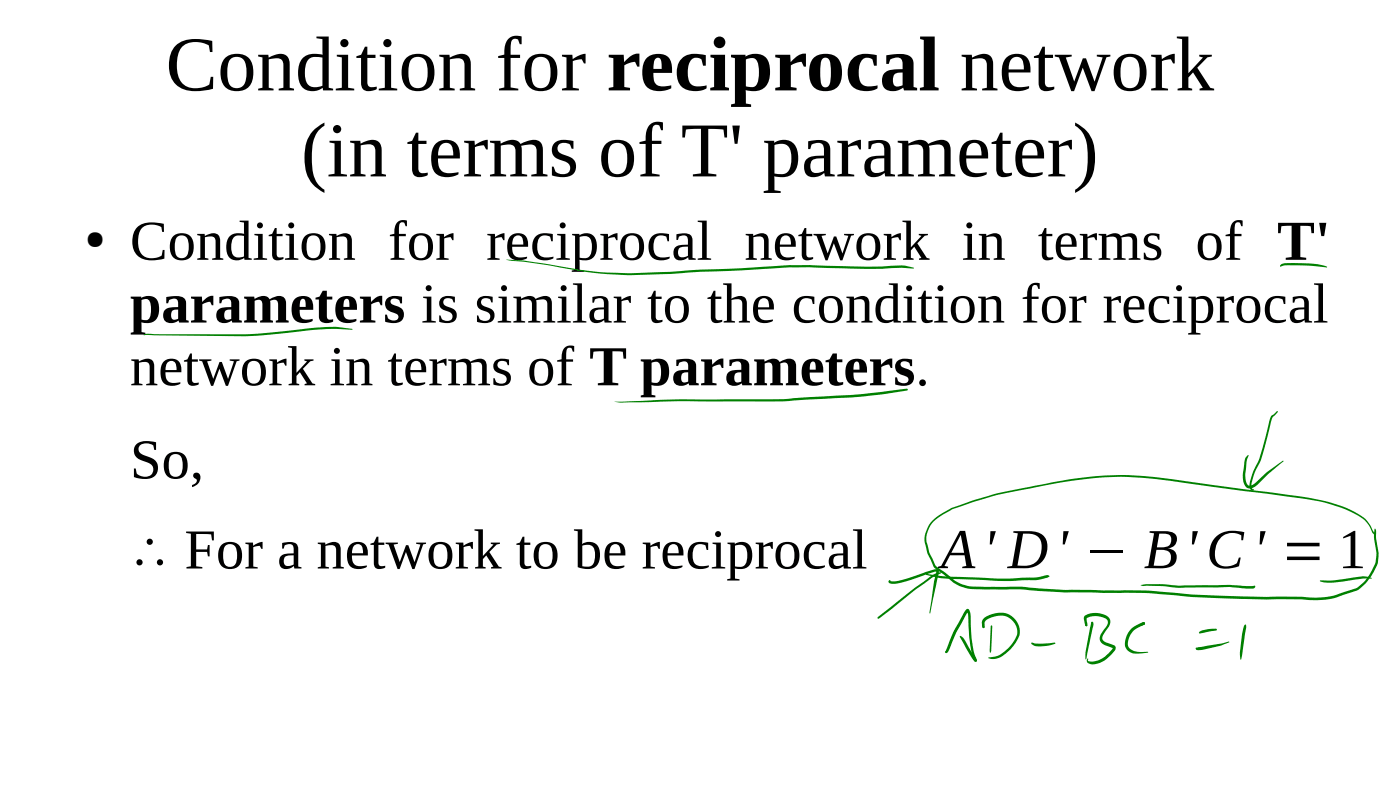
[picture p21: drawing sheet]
<svg xmlns="http://www.w3.org/2000/svg" width="280mm" height="158mm" viewBox="0 0 280 158" stroke-linecap="round" stroke-linejoin="round" font-family="sans-serif">
<defs><g id="words">
<g font-size="15.5">
<text x="33.2" y="18.1">Condition for reciprocal network</text>
<text x="60.2" y="35.3">(in terms of T' parameter)</text>
</g>
<g font-size="11.3">
<text x="26" y="51.9">Condition for reciprocal network in terms of T'</text>
<text x="26" y="64.5">parameters is similar to the condition for reciprocal</text>
<text x="26" y="77">network in terms of T parameters.</text>
<text x="26" y="95.6">So,</text>
<text x="26" y="113.6">∴ For a network to be reciprocal</text>
<text x="188.2" y="113.6">A' D' − B'C' = 1</text>
</g>
<text font-size="5.1" x="17" y="49.3">●</text>
</g></defs>
<g fill="#008000">
<path d="M101.2 51.9l3.5 .2 5.2 .8a76.2 76.2 0 0 0 22.7 1.5l7.4-.5 10.7-.4a91.5 91.5 0 0 1 11.4-.5l11.2 .3 4.4-.1a9.8 9.8 0 0 1 5.1 .3l-.2 .2-2.3-.2-7 .3-11.4-.4a117.9 117.9 0 0 0-13.7 .7l-8.2 .2a113.9 113.9 0 0 1-19.9 .4l-3.7-.4-8-1.5z"/>
<path d="M256.1 52.9l.7-.3h1.6a20 20 0 0 1 7 .7l-.1 .2-3.4-.4-4.3-.1-.8 .1-.7 .3-.1-.3z"/>
<path d="M28.7 66.9l.9-.2 19.5 .1 6.5-.5a105.4 105.4 0 0 1 11.6-1l3.3 .5a58.1 58.1 0 0 0-12.1 .6l-9.3 .8-20.3-.2z"/>
<path d="M122.9 80.3h1.9a276.1 276.1 0 0 1 20-.5h4.4a80.8 80.8 0 0 0 12.4-.4 156.1 156.1 0 0 0 19.7-1.7l.3 .2-.2 .2-4.9 .7a135.4 135.4 0 0 1-14.9 1.1 83.6 83.6 0 0 1-12.4 .3 452.9 452.9 0 0 0-23.5 .2l-1.7 .1z"/>
<path d="M189.1 130.2h.2l.1 .3h-.3z"/>
<path d="M193.3 121.8a.52 .52 0 0 1 .6 0 .52 .52 0 0 1 .1 .6l.3 5a14.7 14.7 0 0 0 1.1 4.7l-.3 .2-.1-.1-.8-2.6-.3-2.2-.3-4.5-.2-.7h.3l-2.5 4.3-1.7 3.9a.25 .25 0 0 1-.3 .1 .25 .25 0 0 1-.2-.2l.2-.1h-.1l1.6-3.9z"/>
<path d="M191.9 127.2l.3-.1a3.7 3.7 0 0 1 1.6 2.3l1.5 2.4h-.2l.3 .2a.4 .4 0 0 1-.4 .3 .4 .4 0 0 1-.4-.4z"/>
<path d="M198.1 125.1l.2-.1 .2 .1-.3 5-.1 .4-.2-.4z"/>
<path d="M196.4 124.8l.3 .1 .1 .6-.3-.1z"/>
<path d="M196.8 123.6a4.6 4.6 0 0 1 6.2 .1 3.5 3.5 0 0 1 .1 4.8 6.1 6.1 0 0 1-4.4 3.2l-1-.1 .1-.2a4.6 4.6 0 0 0 3-1.1 7.9 7.9 0 0 0 2.6-3.3 3.4 3.4 0 0 0-1.4-3.4 3.4 3.4 0 0 0-3.6-.2 1.67 1.67 0 0 0-1.5 1.1v.9l-.2 .1-.2-.2-.1-.9z"/>
<path d="M206.3 128.5v-.1a7.9 7.9 0 0 0 3.6 .2l1.1-.2 .1 .2-1.4 .4-2.2 .2a1.38 1.38 0 0 1-1.3-.7z"/>
<path d="M218.3 124.3l.3 .2-.2 .2-.2-.1z"/>
<path d="M218.3 124.3a.43 .43 0 0 1 .4 .3 .43 .43 0 0 1 0 .5l-1.5 6.7-.1-1.4z"/>
<path d="M217.2 124.4l.1-.1 .1 .1 .1 .6-.2 .2-.2-.2z"/>
<path d="M217.1 124.8h.3v.3h-.2z"/>
<path d="M216.9 123.1a4.1 4.1 0 0 1 5 .5 1.8 1.8 0 0 1-.5 2.2l-.8 1.1a.98 .98 0 0 0 .8 1.6l1.4 .5a.69 .69 0 0 1 .1 1.1 5.5 5.5 0 0 1-4.6 2.7l-.6-.2a.58 .58 0 0 1-.1-1l.1 .5a3.6 3.6 0 0 0 3.3-.9 3.6 3.6 0 0 0 1.5-1.6l-1.1-.5a1.55 1.55 0 0 1-1.2-2.4l.8-1.2a1.14 1.14 0 0 0 .3-1.8 3.8 3.8 0 0 0-4-.1l.2 1.4-.2 .2-.3-.2-.2-1.3z"/>
<path d="M228.5 124.4h.4l.1 .2-.1 .2-.6 .2-.1-.1z"/>
<path d="M226.3 125.7l1.6-1.1 .7-.3 .3 .1v.4l-1.2 .6a3.5 3.5 0 0 0-2 3.9l.3 .4 .8 .4a6.3 6.3 0 0 0 2.8 .2v.2l-1.4 .1a2.84 2.84 0 0 1-2.7-.7 3.2 3.2 0 0 1 .4-3.8z"/>
<path d="M239.9 126.3l.7-.3 1.2-.3h1.4l.2 .1-.2 .2-2.5 .5a.67 .67 0 0 1-.9-.1z"/>
<path d="M239.2 129.5l5.1-.9 1.4-.4 .2 .1-1.8 .8-3.6 .8h-1.1l-.2-.1z"/>
<path d="M248.9 125l.3-.1 .1 .5-.9 5.5-.2 1-.2-1.6 .4-3.7z"/>
<path d="M185.3 114.7l3.8 .5 4.6 .2a95.7 95.7 0 0 0 14-.1l1.8-.4 .4 .3-.3 .2-.9 .3-1.8 .3a95.5 95.5 0 0 1-12.2-.2l-6.6-.3-2.9-.6z"/>
<path d="M228.1 117l1.1-.2h2.8l3.8 .3 10.1-.2 3.6 .2 1.4-.1a.39 .39 0 0 1 0 .5 .39 .39 0 0 1-.5 .2l-4.5-.4-10.2 .2-3.2-.3-3.9-.1z"/>
<path d="M264 116.1l.1-.1a20.8 20.8 0 0 0 6.5-.6l2.1-.2 .8 .1 .9 .3-3.7 .3a14.9 14.9 0 0 1-6.6 .3z"/>
<path d="M186.5 104a16.2 16.2 0 0 1 4-2.6 84.2 84.2 0 0 1 18-4.6 65.7 65.7 0 0 1 22.6-1.4l27.7 3.7a31.7 31.7 0 0 1 13.2 3.9 7.2 7.2 0 0 1 2.8 3.5l.3 .3-.1 .1-.5-.3a6.8 6.8 0 0 0-4.4-4.3 36.9 36.9 0 0 0-12.8-3.1l-28.2-3.6a69.5 69.5 0 0 0-21.8 1.8 81.3 81.3 0 0 0-17.1 4.5 10 10 0 0 0-4 3 4.5 4.5 0 0 0-.6 4.4l.3 1.2 1.2 2.5 2.2 1.7a8.2 8.2 0 0 0 7 2.6h7.9l8.8 .6 15.9 .1 3 .2a188.1 188.1 0 0 0 21.6 1.1h6.9l2.7 .2a13 13 0 0 0 4.9-.9l3.1-1a8.6 8.6 0 0 0 4.2-7l-.5-3.3 .2-1.7 .2 .4v1.7a10.1 10.1 0 0 1 .4 4.8 10.2 10.2 0 0 1-4.3 5.6l-3.2 1a12.9 12.9 0 0 1-5 .9l-2.7-.2h-6.9a190.1 190.1 0 0 1-22.2-1.1l-2.4-.2-15.9-.1-8.8-.6h-8.6a8.2 8.2 0 0 1-6.6-2.7l-2.2-1.7-.6-1.5a10.1 10.1 0 0 1-1.3-3.7 6.1 6.1 0 0 1 1.6-4.2z"/>
<path d="M254.3 83.1l1.1-.9 .2 .1-1 1.1-.2 .4-2.1 7.9a18.2 18.2 0 0 0-2 4.8v1l.5 .4-.3 .2a.75 .75 0 0 1-.6-1 14.9 14.9 0 0 1 2-5.5l2-7.7z"/>
<path d="M249.5 91h.2l-.4 1.2-.2 2.5a2.81 2.81 0 0 0 .5 2.3h.1a1.35 1.35 0 0 0 1.5-.6 38 38 0 0 1 5.4-4.3l.1 .1a43.5 43.5 0 0 0-5.5 4.9 1.46 1.46 0 0 1-1.6 .5 1.46 1.46 0 0 1-1-1.5v-1.3l.3-2.7 .2-.6z"/>
<path d="M175.6 123.3l6.9-5.4 3.7-2.8 1.1-.5 .8-.2 .1 .1-1.8 .9-3 2.2-7.6 6h-.3z"/>
<path d="M177.8 116l.2-.1 .1 .3v-.1a3.5 3.5 0 0 0 2.2-.2l6.5-2.1a.63 .63 0 0 1 .8 .1 .63 .63 0 0 1 .1 .8l-1.7 7.9-.1-.1 .9-6.2 .5-2.1-2 .6a20.3 20.3 0 0 1-6.8 1.9 .53 .53 0 0 1-.6-.1 .53 .53 0 0 1-.1-.6z"/>
<circle cx="228.7" cy="124.6" r=".28"/>
</g>
<use href="#words"/>
</svg>
